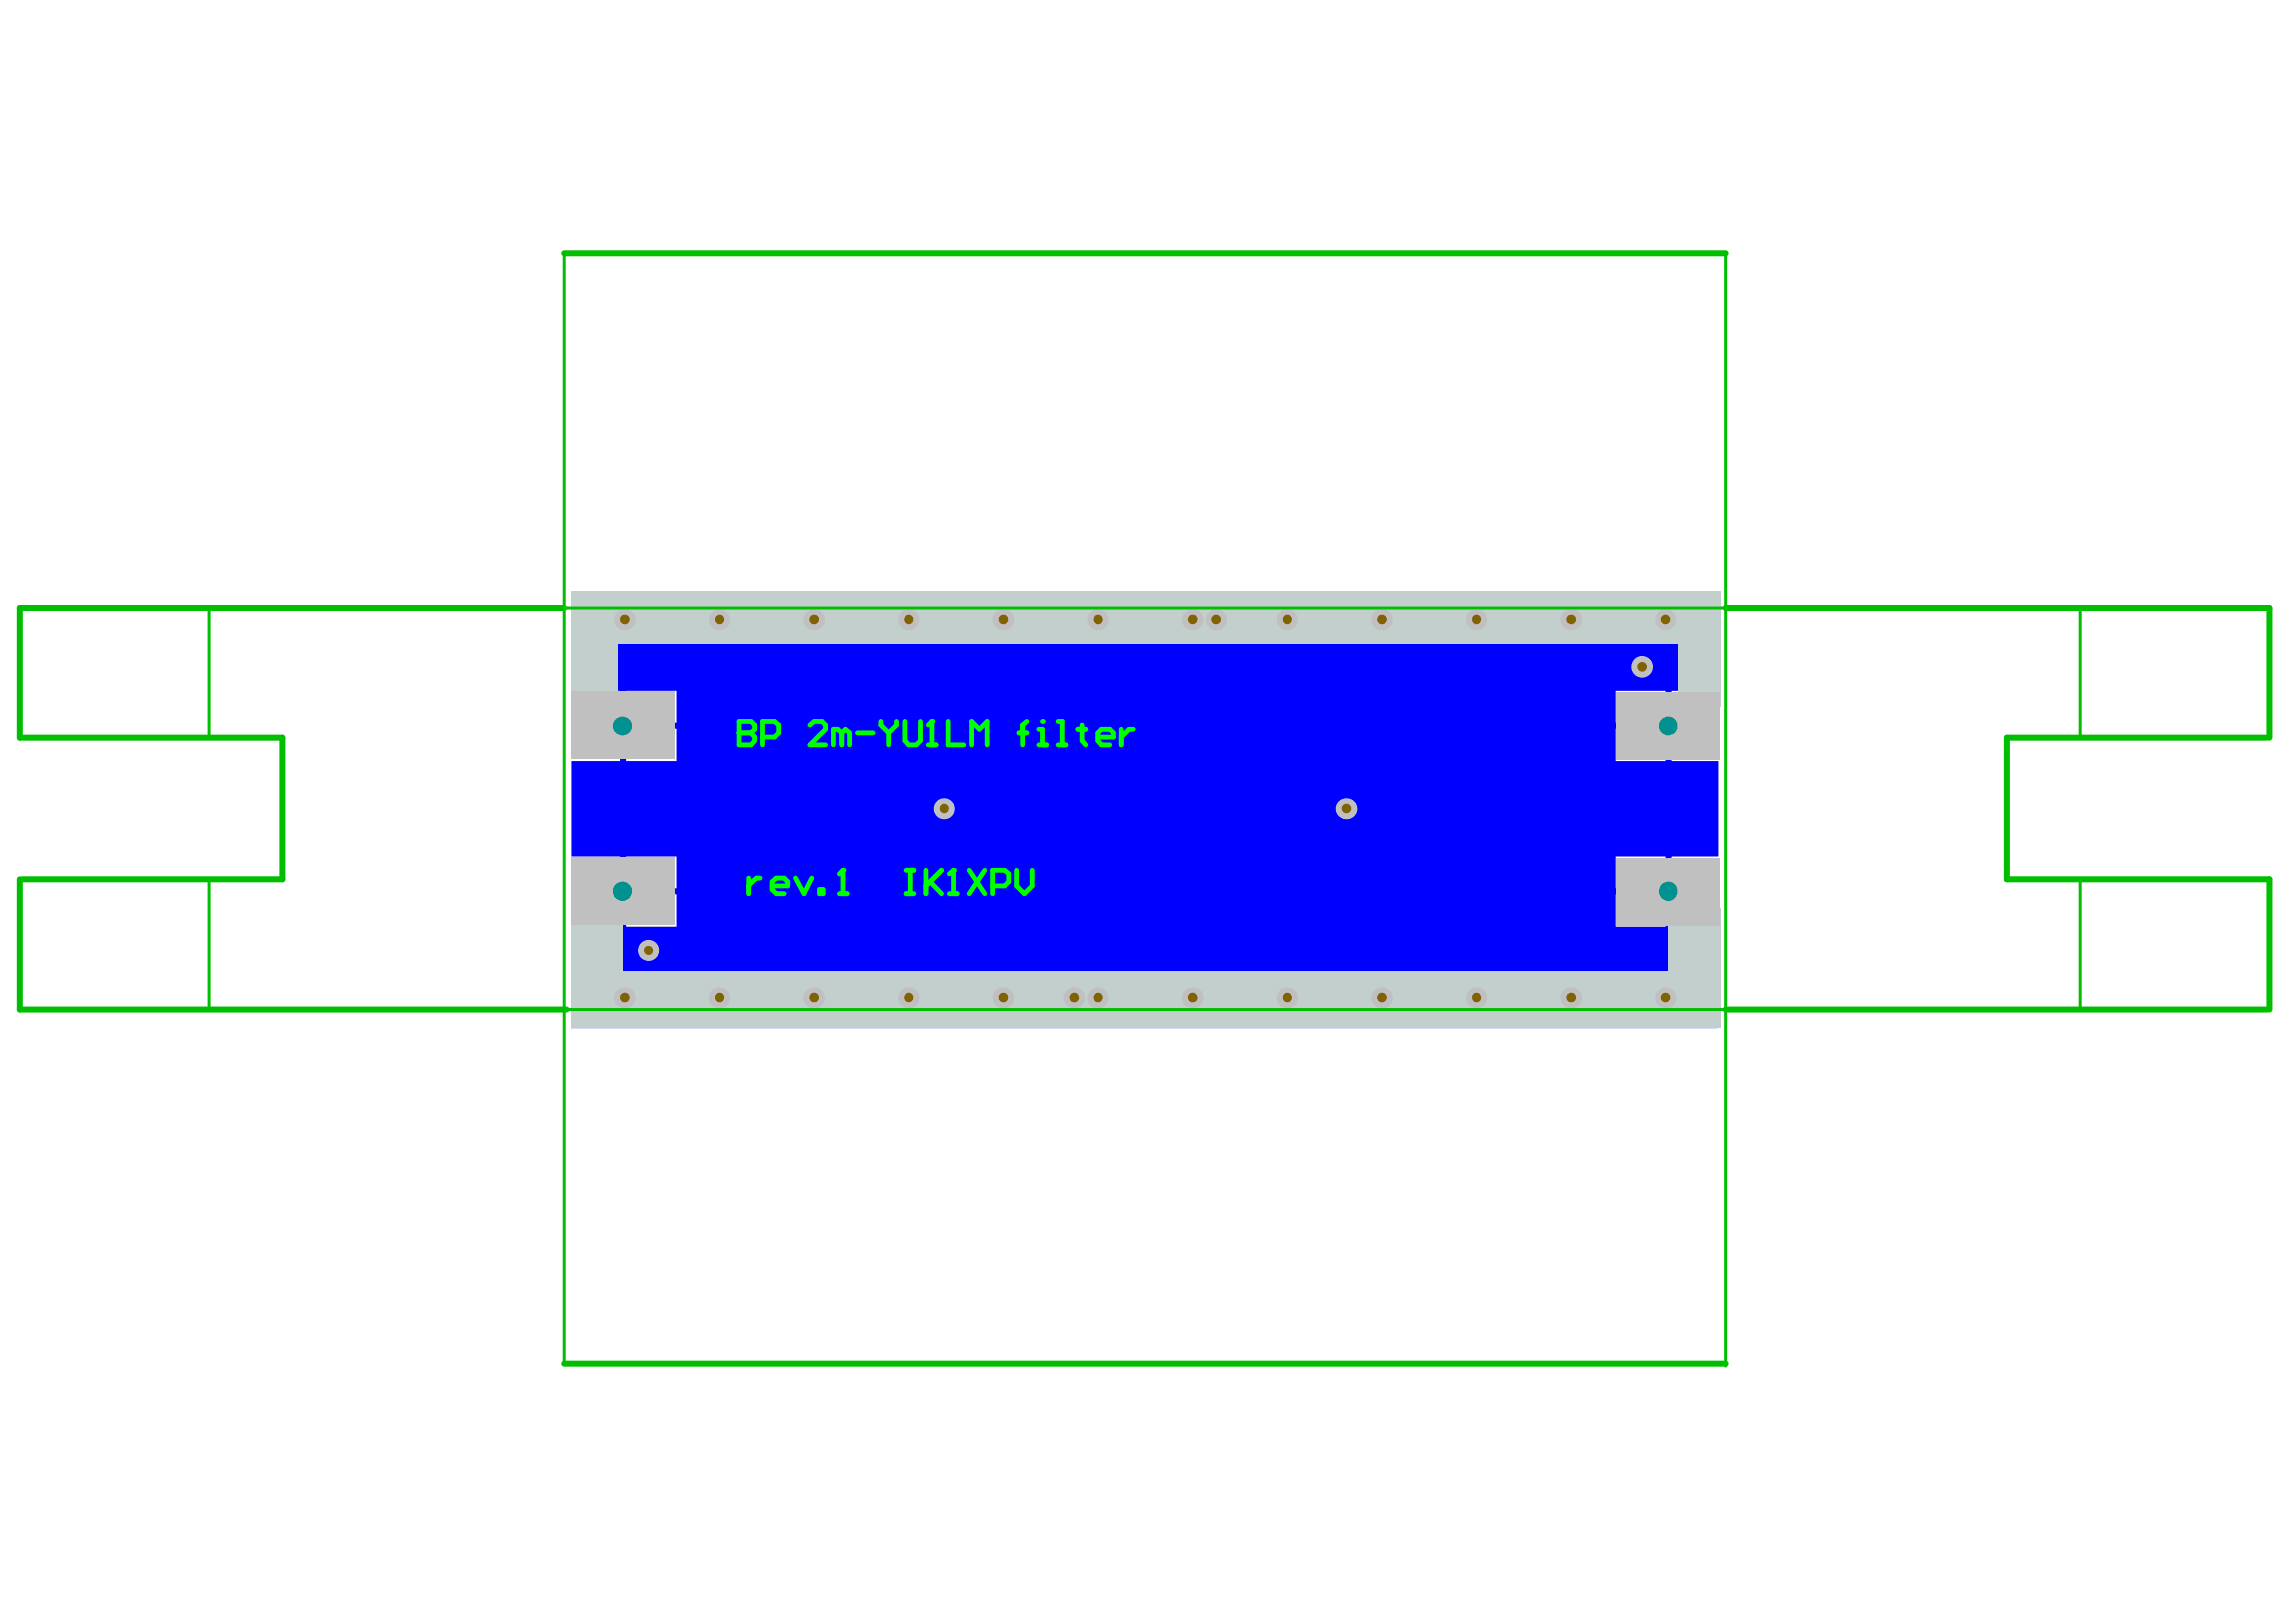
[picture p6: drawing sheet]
<svg xmlns="http://www.w3.org/2000/svg" width="840mm" height="594mm" viewBox="0 0 840 594" stroke-linecap="round" stroke-linejoin="round" font-family="sans-serif">
<path d="M209.2 216.8v36.1h17.9v25.7h-17.9v34.9h17.9v25.7h-17.9v37.1h419.6l.4-.2v-36.9h-17.1v-25.7h17.1v-34.9h-17.1v-25.7h17.1v-36.3h-419.7zM591.6 252.9h18.3v11.6h-18.3zM229.3 252.9h18.4v11.6h-18.4zM591.6 266.7h18.3v11.9h-18.3zM229.3 266.7h18.4v11.9h-18.4zM229.3 313.5h18.4v11.7h-18.4zM591.6 313.5h18.3v11.7h-18.3zM229.3 327.4h18.4v11.8h-18.4zM591.6 327.4h18.3v11.8h-18.3z" fill="#00f"/>
<path d="M592.7 314.8h36.3v23.1h-36.3z" fill-rule="evenodd" fill="#c0c0c0"/>
<circle cx="610.8" cy="326.3" r="3.5" fill="#009190"/>
<path d="M592.7 254.2h36.3v23.1h-36.3z" fill-rule="evenodd" fill="#c0c0c0"/>
<circle cx="610.9" cy="265.7" r="3.4" fill="#009190"/>
<path d="M210.1 314.6h36.3v23.1h-36.3z" fill-rule="evenodd" fill="#c0c0c0"/>
<circle cx="227.9" cy="326.3" r="3.5" fill="#009190"/>
<path d="M210.1 254h36.3v23h-36.3z" fill-rule="evenodd" fill="#c0c0c0"/>
<circle cx="228" cy="265.7" r="3.5" fill="#009190"/>
<g fill="#c3cfcd">
<path d="M209.2 355.7h420.9v20.6h-420.9z" fill-rule="evenodd"/>
<path d="M209.2 216.4h420.9v19.1h-420.9z" fill-rule="evenodd"/>
<path d="M611 332.4h19.1v30.1h-19.1z" fill-rule="evenodd"/>
<path d="M614.5 216.4h15.6v42.4h-15.6z" fill-rule="evenodd"/>
<path d="M209.2 332.4h19v30.1h-19z" fill-rule="evenodd"/>
<path d="M209.2 223.4h17.2v31.9h-17.2z" fill-rule="evenodd"/>
</g>
<g fill="#c0c0c0">
<circle cx="228.9" cy="226.8" r="3.9"/>
<circle cx="263.5" cy="226.8" r="3.8"/>
<circle cx="298.2" cy="226.8" r="3.9"/>
<circle cx="332.8" cy="226.8" r="3.8"/>
<circle cx="367.5" cy="226.8" r="3.9"/>
<circle cx="402.1" cy="226.8" r="3.8"/>
<circle cx="436.8" cy="226.8" r="3.9"/>
<circle cx="471.4" cy="226.8" r="3.8"/>
<circle cx="506.1" cy="226.8" r="3.9"/>
<circle cx="575.4" cy="226.8" r="3.9"/>
<circle cx="610" cy="226.8" r="3.8"/>
<circle cx="228.9" cy="365.2" r="3.9"/>
<circle cx="263.5" cy="365.3" r="3.8"/>
<circle cx="298.2" cy="365.2" r="3.9"/>
<circle cx="332.8" cy="365.3" r="3.8"/>
<circle cx="367.5" cy="365.2" r="3.9"/>
<circle cx="402.1" cy="365.3" r="3.8"/>
<circle cx="436.8" cy="365.2" r="3.9"/>
<circle cx="471.4" cy="365.3" r="3.8"/>
<circle cx="506.1" cy="365.2" r="3.9"/>
<circle cx="540.7" cy="365.3" r="3.8"/>
<circle cx="575.4" cy="365.2" r="3.9"/>
<circle cx="237.5" cy="347.9" r="3.8"/>
<circle cx="540.7" cy="226.8" r="3.8"/>
<circle cx="493.1" cy="296" r="3.9"/>
<circle cx="445.4" cy="226.8" r="3.8"/>
<circle cx="601.3" cy="244.1" r="4"/>
<circle cx="393.4" cy="365.2" r="3.9"/>
<circle cx="345.8" cy="296" r="3.8"/>
<circle cx="610" cy="365.3" r="3.8"/>
</g>
<path d="M591.8 314h38.1v24.8h-38.1z" fill-rule="evenodd" fill="#c0c0c0"/>
<circle cx="610.8" cy="326.3" r="3.5" fill="#009190"/>
<path d="M591.8 253.3h38.1v24.8h-38.1z" fill-rule="evenodd" fill="#c0c0c0"/>
<circle cx="610.9" cy="265.7" r="3.4" fill="#009190"/>
<path d="M209.2 313.7h38.1v24.9h-38.1z" fill-rule="evenodd" fill="#c0c0c0"/>
<circle cx="227.9" cy="326.3" r="3.5" fill="#009190"/>
<path d="M209.2 253.1h38.1v24.8h-38.1z" fill-rule="evenodd" fill="#c0c0c0"/>
<circle cx="228" cy="265.7" r="3.5" fill="#009190"/>
<circle cx="228.9" cy="226.8" r="3" fill="#c0c0c0"/>
<circle cx="228.8" cy="226.7" r="1.76" fill="#816200"/>
<circle cx="263.5" cy="226.8" r="2.97" fill="#c0c0c0"/>
<circle cx="263.4" cy="226.7" r="1.71" fill="#816200"/>
<circle cx="298.2" cy="226.8" r="3" fill="#c0c0c0"/>
<circle cx="298.1" cy="226.7" r="1.76" fill="#816200"/>
<circle cx="332.8" cy="226.8" r="2.97" fill="#c0c0c0"/>
<circle cx="332.7" cy="226.7" r="1.71" fill="#816200"/>
<circle cx="367.5" cy="226.8" r="3" fill="#c0c0c0"/>
<circle cx="367.4" cy="226.7" r="1.76" fill="#816200"/>
<circle cx="402.1" cy="226.8" r="2.97" fill="#c0c0c0"/>
<circle cx="402" cy="226.7" r="1.71" fill="#816200"/>
<circle cx="436.8" cy="226.8" r="3" fill="#c0c0c0"/>
<circle cx="436.7" cy="226.7" r="1.76" fill="#816200"/>
<circle cx="471.4" cy="226.8" r="2.97" fill="#c0c0c0"/>
<circle cx="471.3" cy="226.7" r="1.71" fill="#816200"/>
<circle cx="506.1" cy="226.8" r="3" fill="#c0c0c0"/>
<circle cx="506" cy="226.7" r="1.76" fill="#816200"/>
<circle cx="575.4" cy="226.8" r="3" fill="#c0c0c0"/>
<circle cx="575.3" cy="226.7" r="1.76" fill="#816200"/>
<circle cx="610" cy="226.8" r="2.97" fill="#c0c0c0"/>
<circle cx="609.9" cy="226.7" r="1.76" fill="#816200"/>
<circle cx="228.8" cy="365.1" r="3.1" fill="#c0c0c0"/>
<circle cx="228.8" cy="365.1" r="1.76" fill="#816200"/>
<circle cx="263.4" cy="365.2" r="3" fill="#c0c0c0"/>
<circle cx="263.4" cy="365.1" r="1.71" fill="#816200"/>
<circle cx="298.1" cy="365.1" r="3.1" fill="#c0c0c0"/>
<circle cx="298.1" cy="365.1" r="1.76" fill="#816200"/>
<circle cx="332.7" cy="365.2" r="3" fill="#c0c0c0"/>
<circle cx="332.7" cy="365.1" r="1.71" fill="#816200"/>
<circle cx="367.4" cy="365.1" r="3.1" fill="#c0c0c0"/>
<circle cx="367.4" cy="365.1" r="1.76" fill="#816200"/>
<circle cx="402" cy="365.2" r="3" fill="#c0c0c0"/>
<circle cx="402" cy="365.1" r="1.71" fill="#816200"/>
<circle cx="436.7" cy="365.1" r="3.1" fill="#c0c0c0"/>
<circle cx="436.7" cy="365.1" r="1.76" fill="#816200"/>
<circle cx="471.3" cy="365.2" r="3" fill="#c0c0c0"/>
<circle cx="471.3" cy="365.1" r="1.71" fill="#816200"/>
<circle cx="506" cy="365.1" r="3.1" fill="#c0c0c0"/>
<circle cx="506" cy="365.1" r="1.76" fill="#816200"/>
<circle cx="540.6" cy="365.2" r="3" fill="#c0c0c0"/>
<circle cx="540.6" cy="365.1" r="1.71" fill="#816200"/>
<circle cx="575.3" cy="365.1" r="3.1" fill="#c0c0c0"/>
<circle cx="575.3" cy="365.1" r="1.76" fill="#816200"/>
<circle cx="237.5" cy="347.9" r="2.97" fill="#c0c0c0"/>
<circle cx="237.5" cy="347.9" r="1.65" fill="#816200"/>
<circle cx="540.7" cy="226.8" r="2.97" fill="#c0c0c0"/>
<circle cx="540.6" cy="226.7" r="1.71" fill="#816200"/>
<circle cx="493.1" cy="296" r="3" fill="#c0c0c0"/>
<circle cx="493" cy="295.9" r="1.76" fill="#816200"/>
<circle cx="445.4" cy="226.8" r="2.97" fill="#c0c0c0"/>
<circle cx="445.3" cy="226.7" r="1.76" fill="#816200"/>
<circle cx="601.3" cy="244.1" r="3.1" fill="#c0c0c0"/>
<circle cx="601.3" cy="244.1" r="1.76" fill="#816200"/>
<circle cx="393.4" cy="365.1" r="3.1" fill="#c0c0c0"/>
<circle cx="393.4" cy="365.1" r="1.76" fill="#816200"/>
<circle cx="345.8" cy="296" r="2.97" fill="#c0c0c0"/>
<circle cx="345.7" cy="295.9" r="1.71" fill="#816200"/>
<circle cx="609.9" cy="365.2" r="3" fill="#c0c0c0"/>
<circle cx="609.9" cy="365.1" r="1.76" fill="#816200"/>
<path d="M270.6 264.1v8.5h4.4l1.3-1.5v-1.3l-1.3-1.5h-4.4" fill="none" stroke="#0f0" stroke-width="1.8"/>
<circle cx="270.6" cy="268.3" r=".88" fill="#0f0"/>
<g fill="none" stroke="#0f0" stroke-width="1.8">
<path d="M270.6 264.1h4.4l1.3 1.3v1.5l-1.3 1.4h-4.4M279.2 269.8h4.4l1.5-1.5v-2.9l-1.5-1.3h-4.4v8.5M296.6 265.4l1.5-1.3h2.9l1.3 1.3v1.5l-5.7 5.7h5.7M308.2 268.3l-1.5-1.4h-1.5v5.7M308.2 268.3v4.3M308.2 268.3l1.4-1.4 1.5 1.4v4.3M314 268.3h5.7M322.5 264.1v1.3l2.9 2.9M325.4 268.3v4.3M328.3 264.1v1.3l-2.9 2.9M331.3 264.1v7l1.4 1.5h2.8l1.6-1.5v-7M339.9 272.6h2.9"/>
<path d="M341.2 264.1v8.5"/>
</g>
<circle cx="341.2" cy="264.1" r=".88" fill="#0f0"/>
<path d="M341.2 264.1l-1.3 1.3M347.2 264.1v8.5h5.7M355.8 272.6v-8.5l2.8 2.8 2.9-2.8v8.5M373.1 268.3h2.9M376 264.1l-1.5 1.3v7.2M380.4 272.6h2.9M380.4 266.9h1.3v5.7" fill="none" stroke="#0f0" stroke-width="1.8"/>
<circle cx="381.7" cy="264.1" r=".88" fill="#0f0"/>
<g fill="none" stroke="#0f0" stroke-width="1.8">
<path d="M387.4 272.6h2.9M387.4 264.1h1.6v8.5M394.7 266.9h2.9M396.2 265.4v5.7l1.4 1.5M402 269.8h5.7v-1.5l-1.3-1.4h-3.1l-1.3 1.4v2.8l1.3 1.5h3.1M410.5 266.9v5.7M414.9 266.9h-1.5l-2.9 2.9M308.7 318.6v8.5M274.1 321.4v5.7M278.3 321.4h-1.3l-2.9 2.9M282.7 324.3h5.7v-1.6l-1.3-1.3h-2.8l-1.6 1.3v2.9l1.6 1.5h2.8M291.3 321.4l3.1 5.7 2.8-5.7"/>
<path d="M300.1 325.6h1.3v1.5h-1.3zM307.4 327.1h2.8"/>
</g>
<circle cx="308.7" cy="318.6" r=".88" fill="#0f0"/>
<path d="M308.7 318.6l-1.3 1.3M331.8 318.6h2.8M333.3 318.6v8.5M339 318.6v8.5M344.8 318.6l-5.8 5.7M349.2 318.6v8.5M331.8 327.1h2.8M340.6 322.7l4.2 4.4M347.6 327.1h2.9" fill="none" stroke="#0f0" stroke-width="1.8"/>
<circle cx="349.2" cy="318.6" r=".88" fill="#0f0"/>
<path d="M349.2 318.6l-1.6 1.3M354.9 318.6l5.7 8.5M360.6 318.6l-5.7 8.5M372.3 318.6v5.7l2.8 2.8 2.9-2.8v-5.7M363.5 324.3h4.4l1.5-1.6v-2.8l-1.5-1.3h-4.4v8.5" fill="none" stroke="#0f0" stroke-width="1.8"/>
<path d="M206.6 92.7h425.3M206.6 222.6h-199.3v47.4h96.1v51.9h-95.3M631.9 222.6h199.1v47.4M830.1 270h-95.3v51.9h96.2v47.6M7.3 321.9v47.6h200.2M631.9 369.5h198.2M206.6 499.2h425.3" fill="none" stroke="#00bf00" stroke-width="2.2"/>
<path d="M206.6 92.7v406.5M631.9 92.7v407.3M7.3 222.6h823.7M76.6 222.6v47.4M761.7 222.6v47.4M76.6 321.9v47.6M761.7 321.9v47.6M7.3 369.5h823.7" fill="none" stroke="#00bf00" stroke-width="1.1"/>
</svg>
